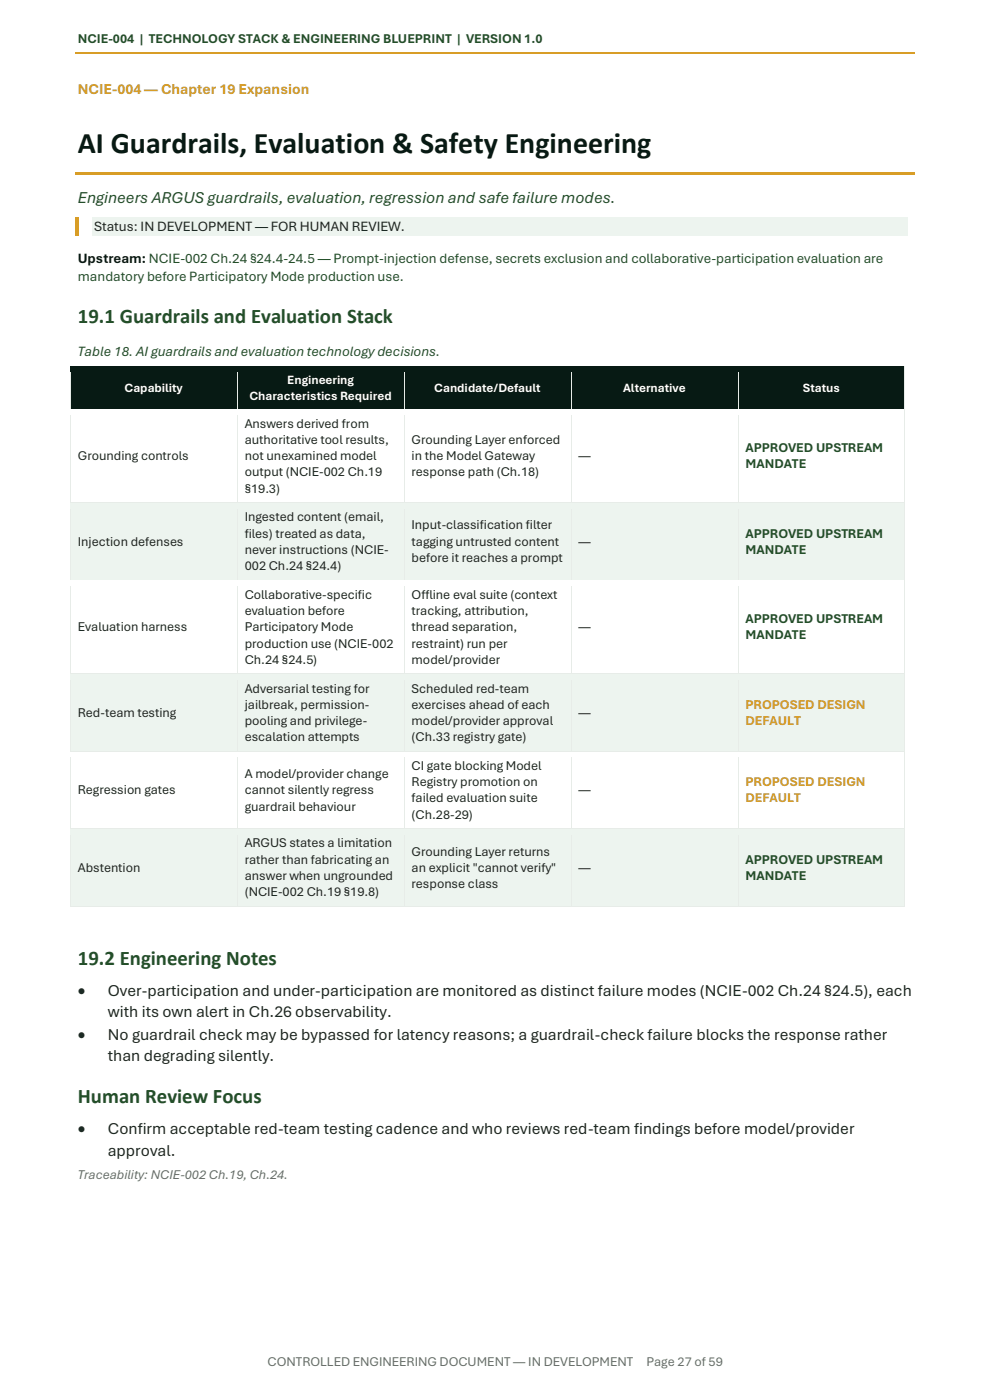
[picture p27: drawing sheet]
<svg xmlns="http://www.w3.org/2000/svg" width="210mm" height="297mm" viewBox="0 0 210 297" stroke-linecap="round" stroke-linejoin="round" font-family="sans-serif">
<defs><g id="words">
<text font-size="6.3" fill="#071a14" x="16.5" y="32.5">AI Guardrails, Evaluation &amp; Safety Engineering</text>
<g font-size="4.4" fill="#234f29">
<text x="16.5" y="68.5">19.1 Guardrails and Evaluation Stack</text>
<text x="16.5" y="204.7">19.2 Engineering Notes</text>
<text x="16.5" y="234.1">Human Review Focus</text>
</g>
<text font-size="3.5" fill="#234f29" x="16.5" y="43">Engineers ARGUS guardrails, evaluation, regression and safe failure modes.</text>
<g font-size="3.5" fill="#202621">
<text x="16.5" y="211.3">•</text>
<text x="22.9" y="211.3">Over-participation and under-participation are monitored as distinct failure modes (NCIE-002 Ch.24 §24.5), each</text>
<text x="22.9" y="215.8">with its own alert in Ch.26 observability.</text>
<text x="16.5" y="220.6">•</text>
<text x="22.9" y="220.6">No guardrail check may be bypassed for latency reasons; a guardrail-check failure blocks the response rather</text>
<text x="22.9" y="225.1">than degrading silently.</text>
<text x="16.5" y="240.6">•</text>
<text x="22.9" y="240.6">Confirm acceptable red-team testing cadence and who reviews red-team findings before model/provider</text>
<text x="22.9" y="245.1">approval.</text>
</g>
<text font-size="3.2" fill="#d89d26" x="16.5" y="20">NCIE-004 — Chapter 19 Expansion</text>
<text font-size="3" fill="#202621" x="20" y="48.9">Status: IN DEVELOPMENT — FOR HUMAN REVIEW.</text>
<text font-size="3" fill="#071a14" x="16.5" y="55.7">Upstream: NCIE-002 Ch.24 §24.4-24.5 — Prompt-injection defense, secrets exclusion and collaborative-participation evaluation are</text>
<g font-size="3" fill="#234f29">
<text x="16.5" y="59.7">mandatory before Participatory Mode production use.</text>
<text x="16.5" y="75.4">Table 18. AI guardrails and evaluation technology decisions.</text>
</g>
<g font-size="2.8" fill="#234f29">
<text x="16.5" y="9.2">NCIE-004 | TECHNOLOGY STACK &amp; ENGINEERING BLUEPRINT | VERSION 1.0</text>
<text x="158.1" y="95.9">APPROVED UPSTREAM</text>
<text x="158.1" y="99.4">MANDATE</text>
<text x="158.1" y="114.1">APPROVED UPSTREAM</text>
<text x="158.1" y="117.5">MANDATE</text>
<text x="158.1" y="132.2">APPROVED UPSTREAM</text>
<text x="158.1" y="135.7">MANDATE</text>
<text x="158.1" y="183.2">APPROVED UPSTREAM</text>
<text x="158.1" y="186.7">MANDATE</text>
</g>
<g font-size="2.8" fill="#202621">
<text x="51.9" y="90.7">Answers derived from</text>
<text x="51.9" y="94.2">authoritative tool results,</text>
<text x="87.3" y="94.2">Grounding Layer enforced</text>
<text x="16.5" y="97.6">Grounding controls</text>
<text x="51.9" y="97.6">not unexamined model</text>
<text x="51.9" y="101.1">output (NCIE-002 Ch.19</text>
<text x="87.3" y="97.6">in the Model Gateway</text>
<text x="87.3" y="101.1">response path (Ch.18)</text>
<text x="122.7" y="97.6">—</text>
<text x="51.9" y="104.5">§19.3)</text>
<text x="51.9" y="110.6">Ingested content (email,</text>
<text x="87.3" y="112.3">Input-classification filter</text>
<text x="16.5" y="115.8">Injection defenses</text>
<text x="51.9" y="114.1">files) treated as data,</text>
<text x="51.9" y="117.5">never instructions (NCIE-</text>
<text x="87.3" y="115.8">tagging untrusted content</text>
<text x="87.3" y="119.2">before it reaches a prompt</text>
<text x="122.7" y="115.8">—</text>
<text x="51.9" y="121">002 Ch.24 §24.4)</text>
<text x="51.9" y="127.1">Collaborative-specific</text>
<text x="51.9" y="130.5">evaluation before</text>
<text x="87.3" y="127.1">Offline eval suite (context</text>
<text x="87.3" y="130.5">tracking, attribution,</text>
<text x="16.5" y="134">Evaluation harness</text>
<text x="51.9" y="134">Participatory Mode</text>
<text x="51.9" y="137.4">production use (NCIE-002</text>
<text x="87.3" y="134">thread separation,</text>
<text x="87.3" y="137.4">restraint) run per</text>
<text x="122.7" y="134">—</text>
<text x="51.9" y="140.8">Ch.24 §24.5)</text>
<text x="87.3" y="140.8">model/provider</text>
<text x="51.9" y="146.9">Adversarial testing for</text>
<text x="87.3" y="146.9">Scheduled red-team</text>
<text x="16.5" y="152.1">Red-team testing</text>
<text x="51.9" y="150.4">jailbreak, permission-</text>
<text x="51.9" y="153.8">pooling and privilege-</text>
<text x="87.3" y="150.4">exercises ahead of each</text>
<text x="87.3" y="153.8">model/provider approval</text>
<text x="122.7" y="152.1">—</text>
<text x="51.9" y="157.2">escalation attempts</text>
<text x="87.3" y="157.2">(Ch.33 registry gate)</text>
<text x="51.9" y="165.1">A model/provider change</text>
<text x="87.3" y="163.3">CI gate blocking Model</text>
<text x="87.3" y="166.8">Registry promotion on</text>
<text x="16.5" y="168.5">Regression gates</text>
<text x="51.9" y="168.5">cannot silently regress</text>
<text x="51.9" y="172">guardrail behaviour</text>
<text x="87.3" y="170.2">failed evaluation suite</text>
<text x="87.3" y="173.7">(Ch.28-29)</text>
<text x="122.7" y="168.5">—</text>
<text x="51.9" y="179.8">ARGUS states a limitation</text>
<text x="16.5" y="184.9">Abstention</text>
<text x="51.9" y="183.2">rather than fabricating an</text>
<text x="87.3" y="181.5">Grounding Layer returns</text>
<text x="87.3" y="184.9">an explicit &quot;cannot verify&quot;</text>
<text x="122.7" y="184.9">—</text>
<text x="51.9" y="186.7">answer when ungrounded</text>
<text x="51.9" y="190.1">(NCIE-002 Ch.19 §19.8)</text>
<text x="87.3" y="188.4">response class</text>
</g>
<g font-size="2.8" fill="#d89d26">
<text x="158.1" y="150.4">PROPOSED DESIGN</text>
<text x="158.1" y="153.8">DEFAULT</text>
<text x="158.1" y="166.8">PROPOSED DESIGN</text>
<text x="158.1" y="170.2">DEFAULT</text>
</g>
<g font-size="2.8" fill="#66706a">
<text x="16.5" y="250.1">Traceability: NCIE-002 Ch.19, Ch.24.</text>
<text x="56.8" y="289.7">CONTROLLED ENGINEERING DOCUMENT — IN DEVELOPMENT</text>
<text x="137.2" y="289.7">Page 27 of 59</text>
</g>
<g font-size="2.7" fill="#fff">
<text x="26.4" y="83.1">Capability</text>
<text x="60.9" y="81.5">Engineering</text>
<text x="92.1" y="83.1">Candidate/Default</text>
<text x="132.2" y="83.1">Alternative</text>
<text x="170.3" y="83.1">Status</text>
<text x="52.9" y="84.8">Characteristics Required</text>
</g>
</g></defs>
<path d="M16 11.2h178.1" fill="none" stroke="#d89d26" stroke-width=".34"/>
<path d="M16 36.6h178.1v.6h-178.1z" fill-rule="evenodd" fill="#d89d26"/>
<path d="M19.5 46.1h173.1v4h-173.1z" fill-rule="evenodd" fill="#edf4ef"/>
<path d="M15.9 46.1h.8v4h-.8z" fill-rule="evenodd" fill="#d89d26"/>
<g fill="#071a14">
<path d="M15 77.8h35.2v8.9h-35.2z" fill-rule="evenodd"/>
<path d="M16.5 80.6h32.2v3.3h-32.2z" fill-rule="evenodd"/>
<path d="M50.4 77.8h35.3v8.9h-35.3z" fill-rule="evenodd"/>
<path d="M51.9 79h32.2v3.3h-32.2z" fill-rule="evenodd"/>
<path d="M51.9 82.3h32.2v3.2h-32.2z" fill-rule="evenodd"/>
<path d="M85.8 77.8h35.3v8.9h-35.3z" fill-rule="evenodd"/>
<path d="M87.3 80.6h32.2v3.3h-32.2z" fill-rule="evenodd"/>
<path d="M121.2 77.8h35.2v8.9h-35.2z" fill-rule="evenodd"/>
<path d="M122.7 80.6h32.3v3.3h-32.3z" fill-rule="evenodd"/>
<path d="M156.6 77.8h35.2v8.9h-35.2z" fill-rule="evenodd"/>
<path d="M158.1 80.6h32.3v3.3h-32.3z" fill-rule="evenodd"/>
</g>
<g fill="#e7ece8">
<path d="M14.8 77.6h.2v1.4h-.2z" fill-rule="evenodd"/>
<path d="M14.8 77.6h.2v.2h-.2z" fill-rule="evenodd"/>
</g>
<path d="M15 77.7h35.3" fill="none" stroke="#e7ece8" stroke-width=".21"/>
<path d="M15 77.8h35.3v1.2h-35.3z" fill-rule="evenodd" fill="#071a14"/>
<g fill="#e7ece8">
<path d="M50.3 77.8h.1v1.2h-.1z" fill-rule="evenodd"/>
<path d="M50.3 77.6h.1v.2h-.1z" fill-rule="evenodd"/>
</g>
<path d="M50.4 77.7h35.3" fill="none" stroke="#e7ece8" stroke-width=".21"/>
<path d="M50.4 77.8h35.3v1.2h-35.3z" fill-rule="evenodd" fill="#071a14"/>
<g fill="#e7ece8">
<path d="M85.7 77.8h.1v1.2h-.1z" fill-rule="evenodd"/>
<path d="M85.7 77.6h.1v.2h-.1z" fill-rule="evenodd"/>
</g>
<path d="M85.8 77.7h35.3" fill="none" stroke="#e7ece8" stroke-width=".21"/>
<path d="M85.8 77.8h35.3v1.2h-35.3z" fill-rule="evenodd" fill="#071a14"/>
<g fill="#e7ece8">
<path d="M121.1 77.8h.1v1.2h-.1z" fill-rule="evenodd"/>
<path d="M121.1 77.6h.1v.2h-.1z" fill-rule="evenodd"/>
</g>
<path d="M121.2 77.7h35.3" fill="none" stroke="#e7ece8" stroke-width=".21"/>
<path d="M121.2 77.8h35.3v1.2h-35.3z" fill-rule="evenodd" fill="#071a14"/>
<g fill="#e7ece8">
<path d="M156.5 77.8h.2v1.2h-.2z" fill-rule="evenodd"/>
<path d="M156.5 77.6h.2v.2h-.2z" fill-rule="evenodd"/>
</g>
<path d="M156.7 77.7h35.2" fill="none" stroke="#e7ece8" stroke-width=".21"/>
<path d="M156.7 77.8h35.2v1.2h-35.2z" fill-rule="evenodd" fill="#071a14"/>
<g fill="#e7ece8">
<path d="M191.9 77.6h.2v1.4h-.2z" fill-rule="evenodd"/>
<path d="M191.9 77.6h.2v.2h-.2z" fill-rule="evenodd"/>
</g>
<path d="M14.9 85.5h35.4v1.2h-35.4z" fill-rule="evenodd" fill="#071a14"/>
<path d="M14.9 79v7.7" fill="none" stroke="#e7ece8" stroke-width=".21"/>
<path d="M50.3 85.5h35.4v1.2h-35.4z" fill-rule="evenodd" fill="#071a14"/>
<path d="M50.3 79v7.7" fill="none" stroke="#e7ece8" stroke-width=".21"/>
<path d="M85.7 85.5h35.4v1.2h-35.4z" fill-rule="evenodd" fill="#071a14"/>
<path d="M85.7 79v7.7" fill="none" stroke="#e7ece8" stroke-width=".21"/>
<path d="M121.1 85.5h35.5v1.2h-35.5z" fill-rule="evenodd" fill="#071a14"/>
<path d="M121.1 79v7.7" fill="none" stroke="#e7ece8" stroke-width=".21"/>
<path d="M156.6 85.5h35.4v1.2h-35.4z" fill-rule="evenodd" fill="#071a14"/>
<path d="M156.6 79v7.7M192 79v7.7" fill="none" stroke="#e7ece8" stroke-width=".21"/>
<g fill="#fff">
<path d="M15 86.9h35.2v19.7h-35.2z" fill-rule="evenodd"/>
<path d="M16.5 95h32.2v3.4h-32.2z" fill-rule="evenodd"/>
<path d="M50.4 86.9h35.3v19.7h-35.3z" fill-rule="evenodd"/>
<path d="M51.9 88.1h32.2v3.5h-32.2z" fill-rule="evenodd"/>
<path d="M51.9 91.6h32.2v3.4h-32.2z" fill-rule="evenodd"/>
<path d="M51.9 95h32.2v3.4h-32.2z" fill-rule="evenodd"/>
<path d="M51.9 98.4h32.2v3.5h-32.2z" fill-rule="evenodd"/>
<path d="M51.9 101.9h32.2v3.4h-32.2z" fill-rule="evenodd"/>
<path d="M85.8 86.9h35.3v19.7h-35.3z" fill-rule="evenodd"/>
<path d="M87.3 91.6h32.2v3.4h-32.2z" fill-rule="evenodd"/>
<path d="M87.3 95h32.2v3.4h-32.2z" fill-rule="evenodd"/>
<path d="M87.3 98.4h32.2v3.5h-32.2z" fill-rule="evenodd"/>
<path d="M121.2 86.9h35.2v19.7h-35.2z" fill-rule="evenodd"/>
<path d="M122.7 95h32.3v3.4h-32.3z" fill-rule="evenodd"/>
<path d="M156.6 86.9h35.2v19.7h-35.2z" fill-rule="evenodd"/>
<path d="M158.1 93.3h32.3v3.4h-32.3z" fill-rule="evenodd"/>
<path d="M158.1 96.7h32.3v3.5h-32.3z" fill-rule="evenodd"/>
</g>
<path d="M14.8 86.7h.2v1.4h-.2z" fill-rule="evenodd" fill="#e7ece8"/>
<path d="M15 86.8h35.3" fill="none" stroke="#e7ece8" stroke-width=".21"/>
<path d="M15 86.9h35.3v1.2h-35.3z" fill-rule="evenodd" fill="#fff"/>
<path d="M50.3 86.7h.1v1.4h-.1z" fill-rule="evenodd" fill="#e7ece8"/>
<path d="M50.4 86.8h35.3" fill="none" stroke="#e7ece8" stroke-width=".21"/>
<path d="M50.4 86.9h35.3v1.2h-35.3z" fill-rule="evenodd" fill="#fff"/>
<path d="M85.7 86.7h.1v1.4h-.1z" fill-rule="evenodd" fill="#e7ece8"/>
<path d="M85.8 86.8h35.3" fill="none" stroke="#e7ece8" stroke-width=".21"/>
<path d="M85.8 86.9h35.3v1.2h-35.3z" fill-rule="evenodd" fill="#fff"/>
<path d="M121.1 86.7h.1v1.4h-.1z" fill-rule="evenodd" fill="#e7ece8"/>
<path d="M121.2 86.8h35.3" fill="none" stroke="#e7ece8" stroke-width=".21"/>
<path d="M121.2 86.9h35.3v1.2h-35.3z" fill-rule="evenodd" fill="#fff"/>
<path d="M156.5 86.7h.2v1.4h-.2z" fill-rule="evenodd" fill="#e7ece8"/>
<path d="M156.7 86.8h35.2" fill="none" stroke="#e7ece8" stroke-width=".21"/>
<path d="M156.7 86.9h35.2v1.2h-35.2z" fill-rule="evenodd" fill="#fff"/>
<path d="M191.9 86.7h.2v1.4h-.2z" fill-rule="evenodd" fill="#e7ece8"/>
<path d="M14.9 105.3h35.4v1.3h-35.4z" fill-rule="evenodd" fill="#fff"/>
<path d="M14.9 88.1v18.5" fill="none" stroke="#e7ece8" stroke-width=".21"/>
<path d="M50.3 105.3h35.4v1.3h-35.4z" fill-rule="evenodd" fill="#fff"/>
<path d="M50.3 88.1v18.5" fill="none" stroke="#e7ece8" stroke-width=".21"/>
<path d="M85.7 105.3h35.4v1.3h-35.4z" fill-rule="evenodd" fill="#fff"/>
<path d="M85.7 88.1v18.5" fill="none" stroke="#e7ece8" stroke-width=".21"/>
<path d="M121.1 105.3h35.5v1.3h-35.5z" fill-rule="evenodd" fill="#fff"/>
<path d="M121.1 88.1v18.5" fill="none" stroke="#e7ece8" stroke-width=".21"/>
<path d="M156.6 105.3h35.4v1.3h-35.4z" fill-rule="evenodd" fill="#fff"/>
<path d="M156.6 88.1v18.5M192 88.1v18.5" fill="none" stroke="#e7ece8" stroke-width=".21"/>
<g fill="#edf4ef">
<path d="M15 106.8h35.2v16.2h-35.2z" fill-rule="evenodd"/>
<path d="M16.5 113.2h32.2v3.4h-32.2z" fill-rule="evenodd"/>
<path d="M50.4 106.8h35.3v16.2h-35.3z" fill-rule="evenodd"/>
<path d="M51.9 108h32.2v3.4h-32.2z" fill-rule="evenodd"/>
<path d="M51.9 111.4h32.2v3.5h-32.2z" fill-rule="evenodd"/>
<path d="M51.9 114.9h32.2v3.4h-32.2z" fill-rule="evenodd"/>
<path d="M51.9 118.3h32.2v3.5h-32.2z" fill-rule="evenodd"/>
<path d="M85.8 106.8h35.3v16.2h-35.3z" fill-rule="evenodd"/>
<path d="M87.3 109.7h32.2v3.5h-32.2z" fill-rule="evenodd"/>
<path d="M87.3 113.2h32.2v3.4h-32.2z" fill-rule="evenodd"/>
<path d="M87.3 116.6h32.2v3.5h-32.2z" fill-rule="evenodd"/>
<path d="M121.2 106.8h35.2v16.2h-35.2z" fill-rule="evenodd"/>
<path d="M122.7 113.2h32.3v3.4h-32.3z" fill-rule="evenodd"/>
<path d="M156.6 106.8h35.2v16.2h-35.2z" fill-rule="evenodd"/>
<path d="M158.1 111.4h32.3v3.5h-32.3z" fill-rule="evenodd"/>
<path d="M158.1 114.9h32.3v3.4h-32.3z" fill-rule="evenodd"/>
</g>
<path d="M14.8 106.6h.2v1.4h-.2z" fill-rule="evenodd" fill="#e7ece8"/>
<path d="M15 106.7h35.3" fill="none" stroke="#e7ece8" stroke-width=".21"/>
<path d="M15 106.7h35.3v1.3h-35.3z" fill-rule="evenodd" fill="#edf4ef"/>
<path d="M50.3 106.6h.1v1.4h-.1z" fill-rule="evenodd" fill="#e7ece8"/>
<path d="M50.4 106.7h35.3" fill="none" stroke="#e7ece8" stroke-width=".21"/>
<path d="M50.4 106.7h35.3v1.3h-35.3z" fill-rule="evenodd" fill="#edf4ef"/>
<path d="M85.7 106.6h.1v1.4h-.1z" fill-rule="evenodd" fill="#e7ece8"/>
<path d="M85.8 106.7h35.3" fill="none" stroke="#e7ece8" stroke-width=".21"/>
<path d="M85.8 106.7h35.3v1.3h-35.3z" fill-rule="evenodd" fill="#edf4ef"/>
<path d="M121.1 106.6h.1v1.4h-.1z" fill-rule="evenodd" fill="#e7ece8"/>
<path d="M121.2 106.7h35.3" fill="none" stroke="#e7ece8" stroke-width=".21"/>
<path d="M121.2 106.7h35.3v1.3h-35.3z" fill-rule="evenodd" fill="#edf4ef"/>
<path d="M156.5 106.6h.2v1.4h-.2z" fill-rule="evenodd" fill="#e7ece8"/>
<path d="M156.7 106.7h35.2" fill="none" stroke="#e7ece8" stroke-width=".21"/>
<path d="M156.7 106.7h35.2v1.3h-35.2z" fill-rule="evenodd" fill="#edf4ef"/>
<path d="M191.9 106.6h.2v1.4h-.2z" fill-rule="evenodd" fill="#e7ece8"/>
<path d="M14.9 121.8h35.4v1.2h-35.4z" fill-rule="evenodd" fill="#edf4ef"/>
<path d="M14.9 108v15" fill="none" stroke="#e7ece8" stroke-width=".21"/>
<path d="M50.3 121.8h35.4v1.2h-35.4z" fill-rule="evenodd" fill="#edf4ef"/>
<path d="M50.3 108v15" fill="none" stroke="#e7ece8" stroke-width=".21"/>
<path d="M85.7 121.8h35.4v1.2h-35.4z" fill-rule="evenodd" fill="#edf4ef"/>
<path d="M85.7 108v15" fill="none" stroke="#e7ece8" stroke-width=".21"/>
<path d="M121.1 121.8h35.5v1.2h-35.5z" fill-rule="evenodd" fill="#edf4ef"/>
<path d="M121.1 108v15" fill="none" stroke="#e7ece8" stroke-width=".21"/>
<path d="M156.6 121.8h35.4v1.2h-35.4z" fill-rule="evenodd" fill="#edf4ef"/>
<path d="M156.6 108v15M192 108v15" fill="none" stroke="#e7ece8" stroke-width=".21"/>
<g fill="#fff">
<path d="M15 123.2h35.2v19.7h-35.2z" fill-rule="evenodd"/>
<path d="M16.5 131.3h32.2v3.5h-32.2z" fill-rule="evenodd"/>
<path d="M50.4 123.2h35.3v19.7h-35.3z" fill-rule="evenodd"/>
<path d="M51.9 124.4h32.2v3.5h-32.2z" fill-rule="evenodd"/>
<path d="M51.9 127.9h32.2v3.4h-32.2z" fill-rule="evenodd"/>
<path d="M51.9 131.3h32.2v3.5h-32.2z" fill-rule="evenodd"/>
<path d="M51.9 134.8h32.2v3.4h-32.2z" fill-rule="evenodd"/>
<path d="M51.9 138.2h32.2v3.5h-32.2z" fill-rule="evenodd"/>
<path d="M85.8 123.2h35.3v19.7h-35.3z" fill-rule="evenodd"/>
<path d="M87.3 124.4h32.2v3.5h-32.2z" fill-rule="evenodd"/>
<path d="M87.3 127.9h32.2v3.4h-32.2z" fill-rule="evenodd"/>
<path d="M87.3 131.3h32.2v3.5h-32.2z" fill-rule="evenodd"/>
<path d="M87.3 134.8h32.2v3.4h-32.2z" fill-rule="evenodd"/>
<path d="M87.3 138.2h32.2v3.5h-32.2z" fill-rule="evenodd"/>
<path d="M121.2 123.2h35.2v19.7h-35.2z" fill-rule="evenodd"/>
<path d="M122.7 131.3h32.3v3.5h-32.3z" fill-rule="evenodd"/>
<path d="M156.6 123.2h35.2v19.7h-35.2z" fill-rule="evenodd"/>
<path d="M158.1 129.6h32.3v3.4h-32.3z" fill-rule="evenodd"/>
<path d="M158.1 133h32.3v3.5h-32.3z" fill-rule="evenodd"/>
</g>
<path d="M14.8 123h.2v1.4h-.2z" fill-rule="evenodd" fill="#e7ece8"/>
<path d="M15 123.1h35.3" fill="none" stroke="#e7ece8" stroke-width=".21"/>
<path d="M15 123.2h35.3v1.2h-35.3z" fill-rule="evenodd" fill="#fff"/>
<path d="M50.3 123h.1v1.4h-.1z" fill-rule="evenodd" fill="#e7ece8"/>
<path d="M50.4 123.1h35.3" fill="none" stroke="#e7ece8" stroke-width=".21"/>
<path d="M50.4 123.2h35.3v1.2h-35.3z" fill-rule="evenodd" fill="#fff"/>
<path d="M85.7 123h.1v1.4h-.1z" fill-rule="evenodd" fill="#e7ece8"/>
<path d="M85.8 123.1h35.3" fill="none" stroke="#e7ece8" stroke-width=".21"/>
<path d="M85.8 123.2h35.3v1.2h-35.3z" fill-rule="evenodd" fill="#fff"/>
<path d="M121.1 123h.1v1.4h-.1z" fill-rule="evenodd" fill="#e7ece8"/>
<path d="M121.2 123.1h35.3" fill="none" stroke="#e7ece8" stroke-width=".21"/>
<path d="M121.2 123.2h35.3v1.2h-35.3z" fill-rule="evenodd" fill="#fff"/>
<path d="M156.5 123h.2v1.4h-.2z" fill-rule="evenodd" fill="#e7ece8"/>
<path d="M156.7 123.1h35.2" fill="none" stroke="#e7ece8" stroke-width=".21"/>
<path d="M156.7 123.2h35.2v1.2h-35.2z" fill-rule="evenodd" fill="#fff"/>
<path d="M191.9 123h.2v1.4h-.2z" fill-rule="evenodd" fill="#e7ece8"/>
<path d="M14.9 141.7h35.4v1.2h-35.4z" fill-rule="evenodd" fill="#fff"/>
<path d="M14.9 124.4v18.5" fill="none" stroke="#e7ece8" stroke-width=".21"/>
<path d="M50.3 141.7h35.4v1.2h-35.4z" fill-rule="evenodd" fill="#fff"/>
<path d="M50.3 124.4v18.5" fill="none" stroke="#e7ece8" stroke-width=".21"/>
<path d="M85.7 141.7h35.4v1.2h-35.4z" fill-rule="evenodd" fill="#fff"/>
<path d="M85.7 124.4v18.5" fill="none" stroke="#e7ece8" stroke-width=".21"/>
<path d="M121.1 141.7h35.5v1.2h-35.5z" fill-rule="evenodd" fill="#fff"/>
<path d="M121.1 124.4v18.5" fill="none" stroke="#e7ece8" stroke-width=".21"/>
<path d="M156.6 141.7h35.4v1.2h-35.4z" fill-rule="evenodd" fill="#fff"/>
<path d="M156.6 124.4v18.5M192 124.4v18.5" fill="none" stroke="#e7ece8" stroke-width=".21"/>
<g fill="#edf4ef">
<path d="M15 143.1h35.2v16.2h-35.2z" fill-rule="evenodd"/>
<path d="M16.5 149.5h32.2v3.4h-32.2z" fill-rule="evenodd"/>
<path d="M50.4 143.1h35.3v16.2h-35.3z" fill-rule="evenodd"/>
<path d="M51.9 144.3h32.2v3.5h-32.2z" fill-rule="evenodd"/>
<path d="M51.9 147.8h32.2v3.4h-32.2z" fill-rule="evenodd"/>
<path d="M51.9 151.2h32.2v3.4h-32.2z" fill-rule="evenodd"/>
<path d="M51.9 154.6h32.2v3.5h-32.2z" fill-rule="evenodd"/>
<path d="M85.8 143.1h35.3v16.2h-35.3z" fill-rule="evenodd"/>
<path d="M87.3 144.3h32.2v3.5h-32.2z" fill-rule="evenodd"/>
<path d="M87.3 147.8h32.2v3.4h-32.2z" fill-rule="evenodd"/>
<path d="M87.3 151.2h32.2v3.4h-32.2z" fill-rule="evenodd"/>
<path d="M87.3 154.6h32.2v3.5h-32.2z" fill-rule="evenodd"/>
<path d="M121.2 143.1h35.2v16.2h-35.2z" fill-rule="evenodd"/>
<path d="M122.7 149.5h32.3v3.4h-32.3z" fill-rule="evenodd"/>
<path d="M156.6 143.1h35.2v16.2h-35.2z" fill-rule="evenodd"/>
<path d="M158.1 147.8h32.3v3.4h-32.3z" fill-rule="evenodd"/>
<path d="M158.1 151.2h32.3v3.4h-32.3z" fill-rule="evenodd"/>
</g>
<path d="M14.8 142.9h.2v1.4h-.2z" fill-rule="evenodd" fill="#e7ece8"/>
<path d="M15 143h35.3" fill="none" stroke="#e7ece8" stroke-width=".21"/>
<path d="M15 143.1h35.3v1.2h-35.3z" fill-rule="evenodd" fill="#edf4ef"/>
<path d="M50.3 142.9h.1v1.4h-.1z" fill-rule="evenodd" fill="#e7ece8"/>
<path d="M50.4 143h35.3" fill="none" stroke="#e7ece8" stroke-width=".21"/>
<path d="M50.4 143.1h35.3v1.2h-35.3z" fill-rule="evenodd" fill="#edf4ef"/>
<path d="M85.7 142.9h.1v1.4h-.1z" fill-rule="evenodd" fill="#e7ece8"/>
<path d="M85.8 143h35.3" fill="none" stroke="#e7ece8" stroke-width=".21"/>
<path d="M85.8 143.1h35.3v1.2h-35.3z" fill-rule="evenodd" fill="#edf4ef"/>
<path d="M121.1 142.9h.1v1.4h-.1z" fill-rule="evenodd" fill="#e7ece8"/>
<path d="M121.2 143h35.3" fill="none" stroke="#e7ece8" stroke-width=".21"/>
<path d="M121.2 143.1h35.3v1.2h-35.3z" fill-rule="evenodd" fill="#edf4ef"/>
<path d="M156.5 142.9h.2v1.4h-.2z" fill-rule="evenodd" fill="#e7ece8"/>
<path d="M156.7 143h35.2" fill="none" stroke="#e7ece8" stroke-width=".21"/>
<path d="M156.7 143.1h35.2v1.2h-35.2z" fill-rule="evenodd" fill="#edf4ef"/>
<path d="M191.9 142.9h.2v1.4h-.2z" fill-rule="evenodd" fill="#e7ece8"/>
<path d="M14.9 158.1h35.4v1.2h-35.4z" fill-rule="evenodd" fill="#edf4ef"/>
<path d="M14.9 144.3v15" fill="none" stroke="#e7ece8" stroke-width=".21"/>
<path d="M50.3 158.1h35.4v1.2h-35.4z" fill-rule="evenodd" fill="#edf4ef"/>
<path d="M50.3 144.3v15" fill="none" stroke="#e7ece8" stroke-width=".21"/>
<path d="M85.7 158.1h35.4v1.2h-35.4z" fill-rule="evenodd" fill="#edf4ef"/>
<path d="M85.7 144.3v15" fill="none" stroke="#e7ece8" stroke-width=".21"/>
<path d="M121.1 158.1h35.5v1.2h-35.5z" fill-rule="evenodd" fill="#edf4ef"/>
<path d="M121.1 144.3v15" fill="none" stroke="#e7ece8" stroke-width=".21"/>
<path d="M156.6 158.1h35.4v1.2h-35.4z" fill-rule="evenodd" fill="#edf4ef"/>
<path d="M156.6 144.3v15M192 144.3v15" fill="none" stroke="#e7ece8" stroke-width=".21"/>
<g fill="#fff">
<path d="M15 159.5h35.2v16.3h-35.2z" fill-rule="evenodd"/>
<path d="M16.5 165.9h32.2v3.5h-32.2z" fill-rule="evenodd"/>
<path d="M50.4 159.5h35.3v16.3h-35.3z" fill-rule="evenodd"/>
<path d="M51.9 162.4h32.2v3.5h-32.2z" fill-rule="evenodd"/>
<path d="M51.9 165.9h32.2v3.5h-32.2z" fill-rule="evenodd"/>
<path d="M51.9 169.4h32.2v3.4h-32.2z" fill-rule="evenodd"/>
<path d="M85.8 159.5h35.3v16.3h-35.3z" fill-rule="evenodd"/>
<path d="M87.3 160.7h32.2v3.5h-32.2z" fill-rule="evenodd"/>
<path d="M87.3 164.2h32.2v3.4h-32.2z" fill-rule="evenodd"/>
<path d="M87.3 167.6h32.2v3.5h-32.2z" fill-rule="evenodd"/>
<path d="M87.3 171.1h32.2v3.4h-32.2z" fill-rule="evenodd"/>
<path d="M121.2 159.5h35.2v16.3h-35.2z" fill-rule="evenodd"/>
<path d="M122.7 165.9h32.3v3.5h-32.3z" fill-rule="evenodd"/>
<path d="M156.6 159.5h35.2v16.3h-35.2z" fill-rule="evenodd"/>
<path d="M158.1 164.2h32.3v3.4h-32.3z" fill-rule="evenodd"/>
<path d="M158.1 167.6h32.3v3.5h-32.3z" fill-rule="evenodd"/>
</g>
<path d="M14.8 159.3h.2v1.4h-.2z" fill-rule="evenodd" fill="#e7ece8"/>
<path d="M15 159.4h35.3" fill="none" stroke="#e7ece8" stroke-width=".21"/>
<path d="M15 159.5h35.3v1.2h-35.3z" fill-rule="evenodd" fill="#fff"/>
<path d="M50.3 159.3h.1v1.4h-.1z" fill-rule="evenodd" fill="#e7ece8"/>
<path d="M50.4 159.4h35.3" fill="none" stroke="#e7ece8" stroke-width=".21"/>
<path d="M50.4 159.5h35.3v1.2h-35.3z" fill-rule="evenodd" fill="#fff"/>
<path d="M85.7 159.3h.1v1.4h-.1z" fill-rule="evenodd" fill="#e7ece8"/>
<path d="M85.8 159.4h35.3" fill="none" stroke="#e7ece8" stroke-width=".21"/>
<path d="M85.8 159.5h35.3v1.2h-35.3z" fill-rule="evenodd" fill="#fff"/>
<path d="M121.1 159.3h.1v1.4h-.1z" fill-rule="evenodd" fill="#e7ece8"/>
<path d="M121.2 159.4h35.3" fill="none" stroke="#e7ece8" stroke-width=".21"/>
<path d="M121.2 159.5h35.3v1.2h-35.3z" fill-rule="evenodd" fill="#fff"/>
<path d="M156.5 159.3h.2v1.4h-.2z" fill-rule="evenodd" fill="#e7ece8"/>
<path d="M156.7 159.4h35.2" fill="none" stroke="#e7ece8" stroke-width=".21"/>
<path d="M156.7 159.5h35.2v1.2h-35.2z" fill-rule="evenodd" fill="#fff"/>
<path d="M191.9 159.3h.2v1.4h-.2z" fill-rule="evenodd" fill="#e7ece8"/>
<path d="M14.9 174.5h35.4v1.3h-35.4z" fill-rule="evenodd" fill="#fff"/>
<path d="M14.9 160.7v15.1" fill="none" stroke="#e7ece8" stroke-width=".21"/>
<path d="M50.3 174.5h35.4v1.3h-35.4z" fill-rule="evenodd" fill="#fff"/>
<path d="M50.3 160.7v15.1" fill="none" stroke="#e7ece8" stroke-width=".21"/>
<path d="M85.7 174.5h35.4v1.3h-35.4z" fill-rule="evenodd" fill="#fff"/>
<path d="M85.7 160.7v15.1" fill="none" stroke="#e7ece8" stroke-width=".21"/>
<path d="M121.1 174.5h35.5v1.3h-35.5z" fill-rule="evenodd" fill="#fff"/>
<path d="M121.1 160.7v15.1" fill="none" stroke="#e7ece8" stroke-width=".21"/>
<path d="M156.6 174.5h35.4v1.3h-35.4z" fill-rule="evenodd" fill="#fff"/>
<path d="M156.6 160.7v15.1M192 160.7v15.1" fill="none" stroke="#e7ece8" stroke-width=".21"/>
<g fill="#edf4ef">
<path d="M15 175.9h35.2v16.3h-35.2z" fill-rule="evenodd"/>
<path d="M16.5 182.3h32.2v3.5h-32.2z" fill-rule="evenodd"/>
<path d="M50.4 175.9h35.3v16.3h-35.3z" fill-rule="evenodd"/>
<path d="M51.9 177.1h32.2v3.5h-32.2z" fill-rule="evenodd"/>
<path d="M51.9 180.6h32.2v3.4h-32.2z" fill-rule="evenodd"/>
<path d="M51.9 184h32.2v3.5h-32.2z" fill-rule="evenodd"/>
<path d="M51.9 187.5h32.2v3.4h-32.2z" fill-rule="evenodd"/>
<path d="M85.8 175.9h35.3v16.3h-35.3z" fill-rule="evenodd"/>
<path d="M87.3 178.9h32.2v3.4h-32.2z" fill-rule="evenodd"/>
<path d="M87.3 182.3h32.2v3.5h-32.2z" fill-rule="evenodd"/>
<path d="M87.3 185.8h32.2v3.4h-32.2z" fill-rule="evenodd"/>
<path d="M121.2 175.9h35.2v16.3h-35.2z" fill-rule="evenodd"/>
<path d="M122.7 182.3h32.3v3.5h-32.3z" fill-rule="evenodd"/>
<path d="M156.6 175.9h35.2v16.3h-35.2z" fill-rule="evenodd"/>
<path d="M158.1 180.6h32.3v3.4h-32.3z" fill-rule="evenodd"/>
<path d="M158.1 184h32.3v3.5h-32.3z" fill-rule="evenodd"/>
</g>
<path d="M14.8 175.8h.2v1.3h-.2z" fill-rule="evenodd" fill="#e7ece8"/>
<path d="M15 175.8h35.3" fill="none" stroke="#e7ece8" stroke-width=".21"/>
<path d="M15 175.9h35.3v1.2h-35.3z" fill-rule="evenodd" fill="#edf4ef"/>
<path d="M50.3 175.8h.1v1.3h-.1z" fill-rule="evenodd" fill="#e7ece8"/>
<path d="M50.4 175.8h35.3" fill="none" stroke="#e7ece8" stroke-width=".21"/>
<path d="M50.4 175.9h35.3v1.2h-35.3z" fill-rule="evenodd" fill="#edf4ef"/>
<path d="M85.7 175.8h.1v1.3h-.1z" fill-rule="evenodd" fill="#e7ece8"/>
<path d="M85.8 175.8h35.3" fill="none" stroke="#e7ece8" stroke-width=".21"/>
<path d="M85.8 175.9h35.3v1.2h-35.3z" fill-rule="evenodd" fill="#edf4ef"/>
<path d="M121.1 175.8h.1v1.3h-.1z" fill-rule="evenodd" fill="#e7ece8"/>
<path d="M121.2 175.8h35.3" fill="none" stroke="#e7ece8" stroke-width=".21"/>
<path d="M121.2 175.9h35.3v1.2h-35.3z" fill-rule="evenodd" fill="#edf4ef"/>
<path d="M156.5 175.8h.2v1.3h-.2z" fill-rule="evenodd" fill="#e7ece8"/>
<path d="M156.7 175.8h35.2" fill="none" stroke="#e7ece8" stroke-width=".21"/>
<path d="M156.7 175.9h35.2v1.2h-35.2z" fill-rule="evenodd" fill="#edf4ef"/>
<path d="M191.9 175.8h.2v1.3h-.2z" fill-rule="evenodd" fill="#e7ece8"/>
<path d="M14.9 190.9h35.4v1.3h-35.4z" fill-rule="evenodd" fill="#edf4ef"/>
<path d="M14.9 177.1v15.1" fill="none" stroke="#e7ece8" stroke-width=".21"/>
<g fill="#e7ece8">
<path d="M14.8 192.2h.2v.1h-.2z" fill-rule="evenodd"/>
<path d="M14.8 192.2h.2v.1h-.2z" fill-rule="evenodd"/>
</g>
<path d="M15 192.3h35.3" fill="none" stroke="#e7ece8" stroke-width=".21"/>
<path d="M50.3 190.9h35.4v1.3h-35.4z" fill-rule="evenodd" fill="#edf4ef"/>
<path d="M50.3 177.1v15.1" fill="none" stroke="#e7ece8" stroke-width=".21"/>
<path d="M50.3 192.2h.1v.1h-.1z" fill-rule="evenodd" fill="#e7ece8"/>
<path d="M50.4 192.3h35.3" fill="none" stroke="#e7ece8" stroke-width=".21"/>
<path d="M85.7 190.9h35.4v1.3h-35.4z" fill-rule="evenodd" fill="#edf4ef"/>
<path d="M85.7 177.1v15.1" fill="none" stroke="#e7ece8" stroke-width=".21"/>
<path d="M85.7 192.2h.1v.1h-.1z" fill-rule="evenodd" fill="#e7ece8"/>
<path d="M85.8 192.3h35.3" fill="none" stroke="#e7ece8" stroke-width=".21"/>
<path d="M121.1 190.9h35.5v1.3h-35.5z" fill-rule="evenodd" fill="#edf4ef"/>
<path d="M121.1 177.1v15.1" fill="none" stroke="#e7ece8" stroke-width=".21"/>
<path d="M121.1 192.2h.1v.1h-.1z" fill-rule="evenodd" fill="#e7ece8"/>
<path d="M121.2 192.3h35.3" fill="none" stroke="#e7ece8" stroke-width=".21"/>
<path d="M156.6 190.9h35.4v1.3h-35.4z" fill-rule="evenodd" fill="#edf4ef"/>
<path d="M156.6 177.1v15.1" fill="none" stroke="#e7ece8" stroke-width=".21"/>
<path d="M156.5 192.2h.2v.1h-.2z" fill-rule="evenodd" fill="#e7ece8"/>
<path d="M192 177.1v15.1M156.7 192.3h35.2" fill="none" stroke="#e7ece8" stroke-width=".21"/>
<g fill="#e7ece8">
<path d="M191.9 192.2h.2v.1h-.2z" fill-rule="evenodd"/>
<path d="M191.9 192.2h.2v.1h-.2z" fill-rule="evenodd"/>
</g>
<use href="#words"/>
</svg>
